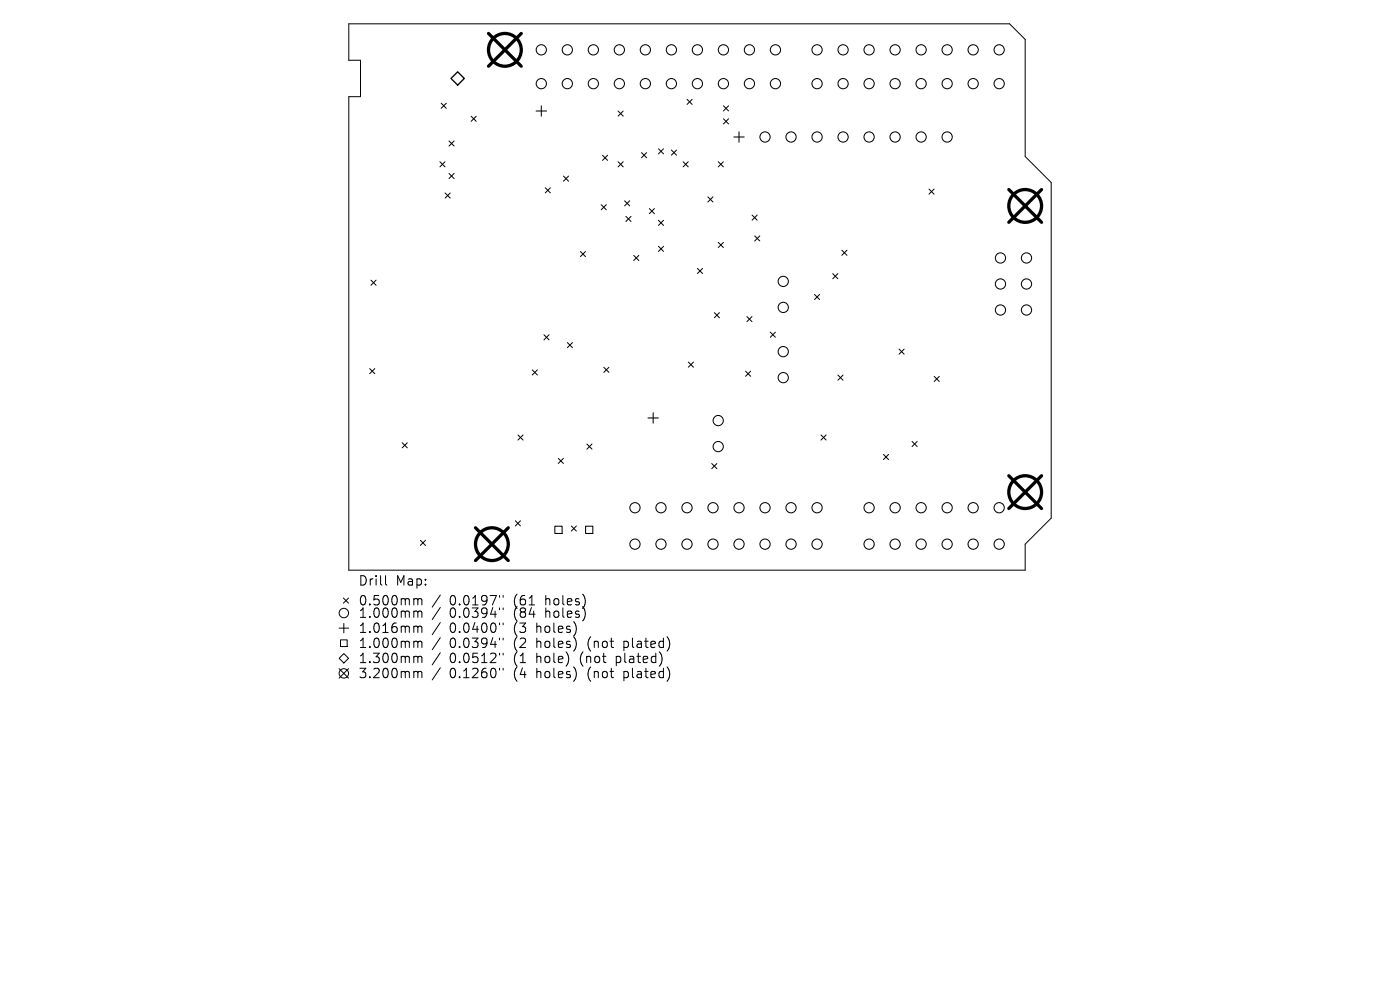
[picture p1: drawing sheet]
<svg xmlns="http://www.w3.org/2000/svg" width="297mm" height="210mm" viewBox="0 0 297 210" stroke-linecap="round" stroke-linejoin="round" font-family="sans-serif">
<defs><g id="words">
<g font-size="2.8">
<text x="75.9" y="124.5">Drill</text>
<text x="84" y="124.5">Map:</text>
<text x="75.9" y="128.7">0.500mm</text>
<text x="75.9" y="131.3">1.000mm</text>
<text x="95.4" y="128.7">0.0197&quot;</text>
<text x="95.4" y="131.3">0.0394&quot;</text>
<text x="109.1" y="128.7">(61</text>
<text x="109.1" y="131.3">(84</text>
<text x="116" y="128.7">holes)</text>
<text x="116" y="131.3">holes)</text>
<text x="75.9" y="134.5">1.016mm</text>
<text x="75.9" y="137.7">1.000mm</text>
<text x="95.4" y="134.5">0.0400&quot;</text>
<text x="95.4" y="137.7">0.0394&quot;</text>
<text x="109.1" y="134.5">(3</text>
<text x="109.1" y="137.7">(2</text>
<text x="114.1" y="134.5">holes)</text>
<text x="114.1" y="137.7">holes)</text>
<text x="125.1" y="137.7">(not</text>
<text x="133" y="137.7">plated)</text>
<text x="75.9" y="140.9">1.300mm</text>
<text x="95.4" y="140.9">0.0512&quot;</text>
<text x="109.1" y="140.9">(1</text>
<text x="114.1" y="140.9">hole)</text>
<text x="123.5" y="140.9">(not</text>
<text x="131.3" y="140.9">plated)</text>
<text x="75.9" y="144.1">3.200mm</text>
<text x="95.4" y="144.1">0.1260&quot;</text>
<text x="109.1" y="144.1">(4</text>
<text x="114.1" y="144.1">holes)</text>
<text x="125.1" y="144.1">(not</text>
<text x="133" y="144.1">plated)</text>
</g>
</g></defs>
<g fill="none" stroke="#000" stroke-width=".21">
<path d="M74 5.1h140.2l3.3 3.3v24.8l5.5 5.5v71.2l-5.5 5.5v5.5h-143.5v-100.4h2.5v-7.7h-2.5zM93.3 34.3l1.1 1.1M93.6 21.9l1.1 1.1M94.4 34.3l-1.1 1.1M94.7 21.9l-1.1 1.1M95.3 29.9l1 1.1M95.3 36.8l1 1.1M96.3 29.9l-1 1.1M96.3 36.8l-1 1.1M99.9 24.7l1.1 1M101 24.7l-1.1 1M115.7 39.8l1.1 1.1"/>
<path d="M116.8 39.8l-1.1 1.1M119.5 37.3l1.1 1.1M120.6 37.3l-1.1 1.1M127.8 32.9l1.1 1.1M128.9 32.9l-1.1 1.1M131.1 23.6l1.1 1M131.1 34.3l1.1 1.1M132.2 23.6l-1.1 1M132.2 34.3l-1.1 1.1M136.1 32.4l1.1 1.1M137.2 32.4l-1.1 1.1M139.7 31.6l1.1 1"/>
<path d="M140.8 31.6l-1.1 1M142.4 31.8l1.1 1.1M143.5 31.8l-1.1 1.1M144.9 34.3l1.1 1.1M145.8 21.1l1 1.1M146 34.3l-1.1 1.1M146.8 21.1l-1 1.1M152.4 34.3l1.1 1.1M153.5 34.3l-1.1 1.1M153.5 22.4l1.1 1.1M153.5 25.2l1.1 1.1M154.6 25.2l-1.1 1.1"/>
<path d="M154.6 22.4l-1.1 1.1M78.7 59.4l1.1 1.1M79.8 59.4l-1.1 1.1M94.4 40.9l1.1 1.1M95.5 40.9l-1.1 1.1M123.1 53.4l1.1 1M124.2 53.4l-1.1 1M127.5 43.4l1.1 1.1M128.6 43.4l-1.1 1.1M132.5 42.6l1.1 1.1M132.8 45.9l1.1 1.1M133.6 42.6l-1.1 1.1"/>
<path d="M133.9 45.9l-1.1 1.1M134.4 54.2l1.1 1.1M135.5 54.2l-1.1 1.1M137.7 44.2l1.1 1.1M138.8 44.2l-1.1 1.1M139.7 46.7l1.1 1.1M139.7 52.2l1.1 1.1M140.8 46.7l-1.1 1.1M140.8 52.2l-1.1 1.1M148 56.9l1 1.1M149 56.9l-1 1.1M150.2 41.8l1.1 1"/>
<path d="M151.3 41.8l-1.1 1M152.4 51.4l1.1 1.1M153.5 51.4l-1.1 1.1M159.5 45.6l1.1 1.1M160.1 50l1.1 1.1M160.6 45.6l-1.1 1.1M161.2 50l-1.1 1.1M176.7 58l1 1.1M177.7 58l-1 1.1M178.6 53.1l1.1 1.1M179.7 53.1l-1.1 1.1M197.1 40.1l1.1 1.1"/>
<path d="M198.2 40.1l-1.1 1.1M78.4 78.2l1.1 1.1M79.5 78.2l-1.1 1.1M112.9 78.5l1.1 1.1M114 78.5l-1.1 1.1M115.4 71l1.1 1.1M116.5 71l-1.1 1.1M120.4 72.7l1.1 1.1M121.5 72.7l-1.1 1.1M128.1 77.9l1.1 1.1M129.2 77.9l-1.1 1.1M146 76.8l1.1 1.1"/>
<path d="M147.1 76.8l-1.1 1.1M151.5 66.3l1.1 1.1M152.6 66.3l-1.1 1.1M158.2 78.7l1.1 1.1M158.4 67.1l1.1 1.1M159.3 78.7l-1.1 1.1M159.5 67.1l-1.1 1.1M163.4 70.5l1.1 1M164.5 70.5l-1.1 1M172.8 62.5l1.1 1M173.9 62.5l-1.1 1M177.8 79.6l1 1.1"/>
<path d="M178.8 79.6l-1 1.1M190.7 74l1.1 1.1M191.8 74l-1.1 1.1M198.2 79.8l1.1 1.1M199.3 79.8l-1.1 1.1M85.3 93.9l1.1 1.1M86.4 93.9l-1.1 1.1M109.9 92.3l1.1 1M111 92.3l-1.1 1M118.4 97.2l1.1 1.1M119.5 97.2l-1.1 1.1M124.5 94.2l1.1 1.1"/>
<path d="M125.6 94.2l-1.1 1.1M151 98.3l1.1 1.1M152.1 98.3l-1.1 1.1M174.2 92.3l1.1 1M175.3 92.3l-1.1 1M187.4 96.4l1.1 1.1M188.5 96.4l-1.1 1.1M193.5 93.6l1.1 1.1M194.6 93.6l-1.1 1.1M89.2 114.6l1.1 1.1M90.3 114.6l-1.1 1.1M109.3 110.5l1.1 1.1"/>
<path d="M110.4 110.5l-1.1 1.1M121.2 111.6l1.1 1.1M122.3 111.6l-1.1 1.1M71.9 139.6l1-1 1 1-1 1zM71.9 133.2h2M72.2 135.7h1.4v1.5h-1.4zM72.9 126.9l1 1M72.9 132.2v2M73.9 126.9l-1 1M81.8 122.1v1.7l.3 .3M88.1 127l.5 .1v.2M88.1 129.6h.3l.2 .3"/>
<path d="M88.1 132.8l.5 .1v.2M88.1 136l.5 .1v.2M88.1 139.2l.5 .1v.2M88.6 127.3l.3-.3 .5 .1 .1 1.2M88.6 127.3v1M88.6 129.9v1.1M88.6 133.1v1.1M88.6 136.3v1.1M88.6 139.5v1.1M88.6 129.9l.3-.3 .5 .1 .1 1.3M88.6 133.1l.3-.3 .5 .1 .1 1.3M88.6 136.3l.3-.3 .5 .1 .1 1.3"/>
<path d="M88.6 139.5l.3-.3 .5 .1 .1 1.3M93.4 126.2l-1.7 2.6M93.4 128.9l-1.7 2.5M93.4 132.1l-1.7 2.5M93.4 135.3l-1.7 2.5M93.4 138.5l-1.7 2.5M106 126.3v.4M106 129v.3M106 132.2v.3M106 135.4v.3M106 138.6v.3M106.7 126.3v.4"/>
<path d="M106.7 129v.3M106.7 132.2v.3M106.7 135.4v.3M106.7 138.6v.3M71.9 141.8l2 2M73.9 141.8l-2 2M88.1 142.4h.3l.2 .3M88.6 142.7v1.1M88.6 142.7l.3-.3 .5 .1 .1 1.3M93.4 141.7l-1.7 2.5M106 141.8v.3M106.7 141.8v.3"/>
<circle cx="72.9" cy="130" r="1"/>
<circle cx="72.9" cy="142.8" r="1"/>
</g>
<g fill="none" stroke="#000" stroke-width=".22">
<path d="M113.7 23.5h2.2M114.8 22.4v2.2M155.7 29.1h2.2M156.8 28v2.2M137.5 88.7h2.2M138.6 87.6v2.2M117.7 111.6h1.5v1.6h-1.5zM124.2 111.6h1.6v1.6h-1.6z"/>
<circle cx="114.8" cy="17.7" r="1.09"/>
<circle cx="114.8" cy="10.6" r="1.09"/>
<circle cx="120.4" cy="17.7" r="1.09"/>
<circle cx="120.4" cy="10.6" r="1.09"/>
<circle cx="125.9" cy="17.7" r="1.09"/>
<circle cx="125.9" cy="10.6" r="1.09"/>
<circle cx="131.4" cy="17.7" r="1.09"/>
<circle cx="131.4" cy="10.6" r="1.09"/>
<circle cx="136.9" cy="17.7" r="1.09"/>
<circle cx="136.9" cy="10.6" r="1.09"/>
<circle cx="142.4" cy="17.7" r="1.09"/>
<circle cx="142.4" cy="10.6" r="1.09"/>
<circle cx="147.9" cy="17.7" r="1.09"/>
<circle cx="147.9" cy="10.6" r="1.09"/>
<circle cx="153.5" cy="17.7" r="1.09"/>
<circle cx="153.5" cy="10.6" r="1.09"/>
<circle cx="159" cy="17.7" r="1.09"/>
<circle cx="159" cy="10.6" r="1.09"/>
<circle cx="164.5" cy="17.7" r="1.09"/>
<circle cx="164.5" cy="10.6" r="1.09"/>
<circle cx="173.3" cy="17.7" r="1.09"/>
<circle cx="173.3" cy="10.6" r="1.09"/>
<circle cx="178.9" cy="17.7" r="1.09"/>
<circle cx="178.9" cy="10.6" r="1.09"/>
<circle cx="184.4" cy="17.7" r="1.09"/>
<circle cx="184.4" cy="10.6" r="1.09"/>
<circle cx="189.9" cy="17.7" r="1.09"/>
<circle cx="189.9" cy="10.6" r="1.09"/>
<circle cx="195.4" cy="17.7" r="1.09"/>
<circle cx="195.4" cy="10.6" r="1.09"/>
<circle cx="200.9" cy="17.7" r="1.09"/>
<circle cx="200.9" cy="10.6" r="1.09"/>
<circle cx="206.4" cy="17.7" r="1.09"/>
<circle cx="206.4" cy="10.6" r="1.09"/>
<circle cx="212" cy="17.7" r="1.09"/>
<circle cx="212" cy="10.6" r="1.09"/>
<circle cx="162.3" cy="29.1" r="1.09"/>
<circle cx="167.8" cy="29.1" r="1.09"/>
<circle cx="173.3" cy="29.1" r="1.09"/>
<circle cx="178.9" cy="29.1" r="1.09"/>
<circle cx="184.4" cy="29.1" r="1.09"/>
<circle cx="189.9" cy="29.1" r="1.09"/>
<circle cx="195.4" cy="29.1" r="1.09"/>
<circle cx="200.9" cy="29.1" r="1.09"/>
<circle cx="166.2" cy="59.7" r="1.09"/>
<circle cx="212.2" cy="54.7" r="1.09"/>
<circle cx="217.8" cy="54.7" r="1.09"/>
<circle cx="166.2" cy="74.6" r="1.09"/>
<circle cx="166.2" cy="65.2" r="1.09"/>
<circle cx="212.2" cy="65.8" r="1.09"/>
<circle cx="212.2" cy="60.2" r="1.09"/>
<circle cx="217.8" cy="65.8" r="1.09"/>
<circle cx="217.8" cy="60.2" r="1.09"/>
<circle cx="152.4" cy="89.2" r="1.09"/>
<circle cx="152.4" cy="94.7" r="1.09"/>
<circle cx="166.2" cy="80.1" r="1.09"/>
<circle cx="134.7" cy="115.4" r="1.09"/>
<circle cx="134.7" cy="107.7" r="1.09"/>
<circle cx="140.2" cy="115.4" r="1.09"/>
<circle cx="140.2" cy="107.7" r="1.09"/>
<circle cx="145.7" cy="115.4" r="1.09"/>
<circle cx="145.7" cy="107.7" r="1.09"/>
<circle cx="151.3" cy="115.4" r="1.09"/>
<circle cx="151.3" cy="107.7" r="1.09"/>
<circle cx="156.8" cy="115.4" r="1.09"/>
<circle cx="156.8" cy="107.7" r="1.09"/>
<circle cx="162.3" cy="115.4" r="1.09"/>
<circle cx="162.3" cy="107.7" r="1.09"/>
<circle cx="167.8" cy="115.4" r="1.09"/>
<circle cx="167.8" cy="107.7" r="1.09"/>
<circle cx="173.3" cy="115.4" r="1.09"/>
<circle cx="173.3" cy="107.7" r="1.09"/>
<circle cx="184.4" cy="115.4" r="1.09"/>
<circle cx="184.4" cy="107.7" r="1.09"/>
<circle cx="189.9" cy="115.4" r="1.09"/>
<circle cx="189.9" cy="107.7" r="1.09"/>
<circle cx="195.4" cy="115.4" r="1.09"/>
<circle cx="195.4" cy="107.7" r="1.09"/>
<circle cx="200.9" cy="115.4" r="1.09"/>
<circle cx="200.9" cy="107.7" r="1.09"/>
<circle cx="206.4" cy="115.4" r="1.09"/>
<circle cx="206.4" cy="107.7" r="1.09"/>
<circle cx="212" cy="115.4" r="1.09"/>
<circle cx="212" cy="107.7" r="1.09"/>
</g>
<path d="M97.1 15.2l1.4 1.4-1.4 1.5-1.4-1.5z" fill="none" stroke="#000" stroke-width=".28"/>
<g fill="none" stroke="#000" stroke-width=".7">
<path d="M103.6 7.1l7 6.9M110.6 7.1l-7 6.9M214 40.2l7 7M221 40.2l-7 7M100.9 112l6.9 6.9M107.8 112l-6.9 6.9M214 100.9l7 7M221 100.9l-7 7"/>
<circle cx="107.1" cy="10.6" r="3.5"/>
<circle cx="217.5" cy="43.7" r="3.5"/>
<circle cx="104.4" cy="115.4" r="3.5"/>
<circle cx="217.5" cy="104.4" r="3.5"/>
</g>
<use href="#words"/>
</svg>
